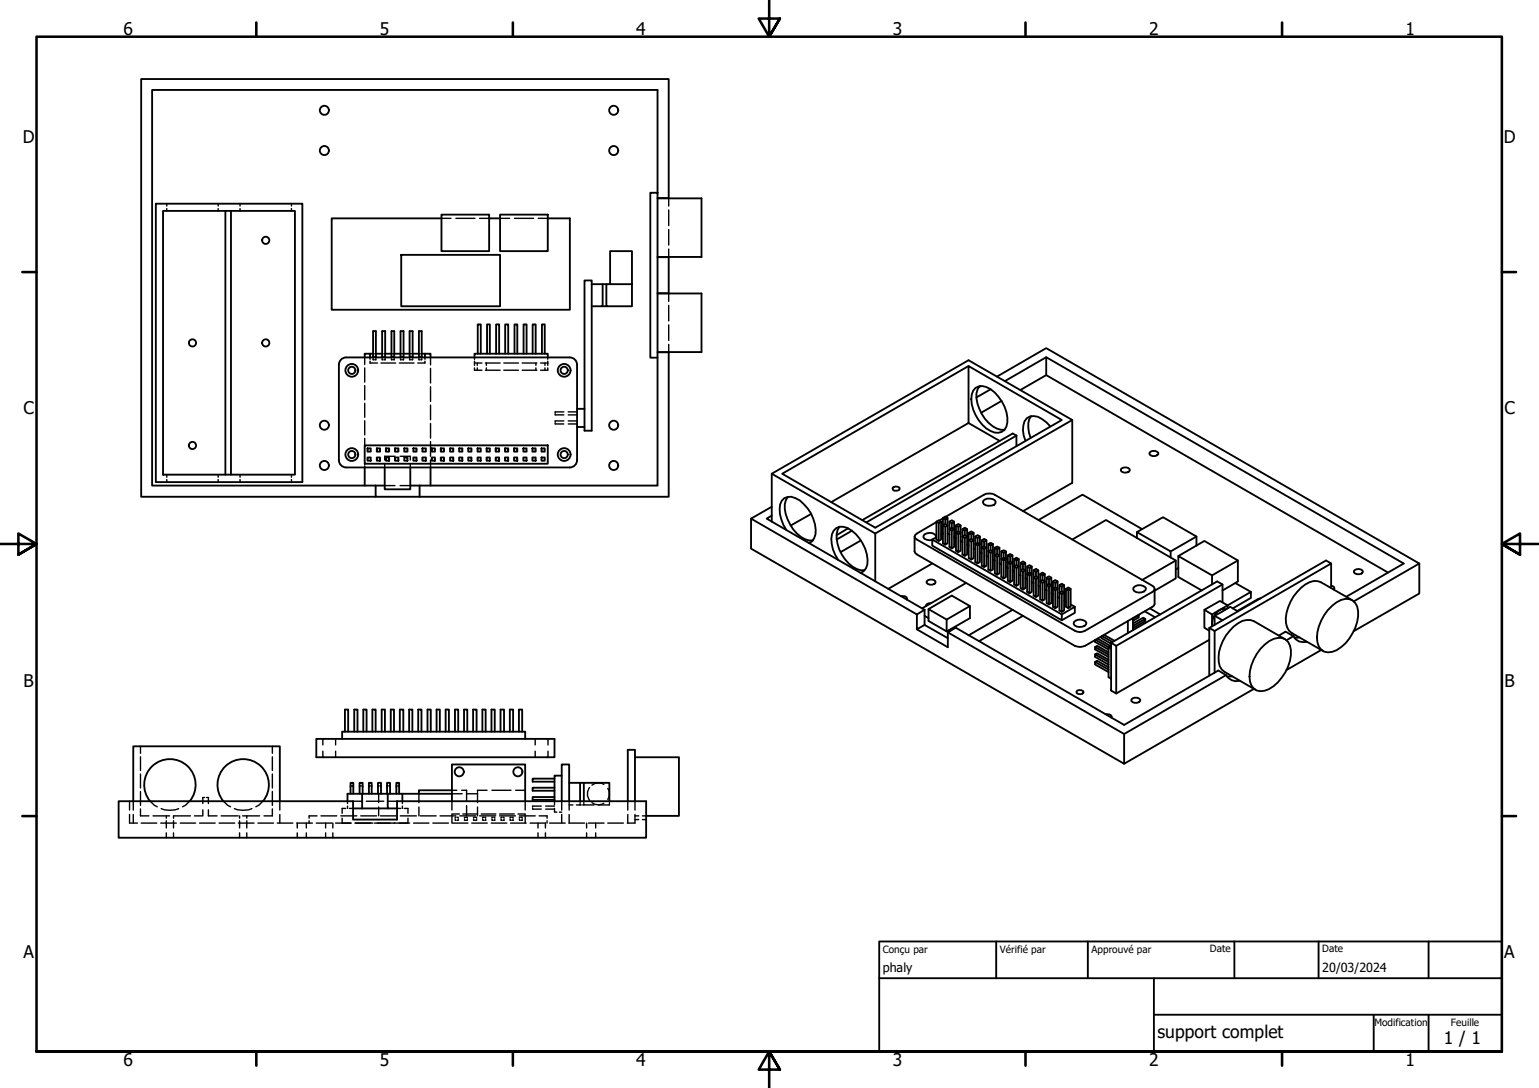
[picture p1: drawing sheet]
<svg xmlns="http://www.w3.org/2000/svg" width="420mm" height="297mm" viewBox="0 0 420 297" stroke-linecap="round" stroke-linejoin="round" font-family="sans-serif">
<defs><g id="words">
<g font-size="4.8">
<text x="33.7" y="9.6">6</text>
<text x="103.7" y="9.6">5</text>
<text x="173.7" y="9.6">4</text>
<text x="243.7" y="9.6">3</text>
<text x="313.7" y="9.6">2</text>
<text x="383.7" y="9.6">1</text>
<text x="6.2" y="38.9">D</text>
<text x="410.5" y="38.9">D</text>
<text x="6.4" y="113.1">C</text>
<text x="410.7" y="113.1">C</text>
<text x="6.4" y="187.4">B</text>
<text x="410.7" y="187.4">B</text>
<text x="6.4" y="261.7">A</text>
<text x="410.7" y="261.7">A</text>
<text x="316" y="283.4">support complet</text>
<text x="394.2" y="285">1 / 1</text>
<text x="33.7" y="290.9">6</text>
<text x="103.7" y="290.9">5</text>
<text x="173.7" y="290.9">4</text>
<text x="243.7" y="290.9">3</text>
<text x="313.7" y="290.9">2</text>
<text x="383.7" y="290.9">1</text>
</g>
<g font-size="3.4">
<text x="241" y="265.4">phaly</text>
<text x="361" y="265.5">20/03/2024</text>
</g>
<g font-size="2.7">
<text x="241" y="260.1">Conçu par</text>
<text x="273" y="260.3">Vérifié par</text>
<text x="298" y="260.3">Approuvé par</text>
<text x="330.3" y="260">Date</text>
<text x="361" y="260">Date</text>
<text x="375.2" y="280.1">Modification</text>
<text x="396.1" y="280.1">Feuille</text>
</g>
</g></defs>
<g fill="none" stroke="#000" stroke-width=".38">
<path d="M45.5 55.6v.6M45.5 56.9v.7M59.6 55.6v.6M59.6 56.9v.7M65.5 55.6v.6M65.5 56.9v.7M79.6 55.6v.6M79.6 56.9v.7M120.5 59.6h2.6M124.5 59.6h5.2M130.9 59.6h2.6M136.5 59.6h2.6"/>
<path d="M140.5 59.6h5.2M146.9 59.6h2.6M182.6 54.2v2M182.6 57.3v4.3M182.6 62.7v4.2M182.6 68v2.2M99.6 97.6v1.9M101 97.6v.5M101 98.6v.5h2.1M101.9 97.4h.2M101.9 98v.2h.2M101.9 97.6v.2"/>
<path d="M101.9 96.6h.2M102.4 97.4h.2M102.4 96.6h.2M102.6 98v.2h-.2M102.6 97.6v.2M104 99.1h4M104.3 97.4h.3M104.3 98v.2h.3M104.3 97.6v.2M104.3 96.6h.3M104.9 97.4h.3M104.9 96.6h.3"/>
<path d="M105.2 98v.2h-.3M105.2 97.6v.2M106.9 97.4h.2M106.9 98v.2h.2M106.9 97.6v.2M106.9 96.6h.2M107.4 97.4h.2M107.4 96.6h.2M107.6 98v.2h-.2M107.6 97.6v.2M109 99.1h4M109.3 97.4h.3"/>
<path d="M109.3 98v.2h.3M109.3 97.6v.2M109.3 96.6h.3M109.9 97.4h.3M109.9 96.6h.3M110.2 98v.2h-.3M110.2 97.6v.2M111.8 97.4h.3M111.8 98v.2h.3M111.8 97.6v.2M111.8 96.6h.3M112.4 97.4h.2"/>
<path d="M112.4 96.6h.2M112.6 98v.2h-.2M112.6 97.6v.2M114.4 97.4h.2M114.4 97.6v.2M114.4 98v.2h.2M114.4 96.6h.2M114.9 97.4h.2M114.9 96.6h.2M115.1 97.6v.2M115.1 98v.2h-.2M116 97.6v.5"/>
<path d="M116 98.6v.5h-2M117.5 97.6v2M129.5 99.1h2.1M129.5 97.6v.5M129.5 98.6v1.1M130.3 99.1v.6M132.5 99.1h4M132.8 99.1v.6M137.5 99.1h4M142.6 99.1h4M146.3 99.1v.6M147.6 99.1h1.9"/>
<path d="M148.8 99.1v.6M149.5 97.6v.5M149.5 98.6v1.1M182.6 80.1v2.2M182.6 83.4v4.2M182.6 88.7v4.2M182.6 94v2.1M99.6 100.4v3.9M99.6 105.3v3.8M99.6 110.1v3.8M99.6 114.9v3.8M99.6 119.7v1.9"/>
<path d="M117.5 100.6v4M117.5 105.6v4M117.5 110.6v4M117.5 115.6v4M129.5 100.4v.7h2.1M130.3 100.4v.7M132.5 101.1h4M132.8 100.4v.7M137.5 101.1h4M142.6 101.1h4M146.3 100.4v.7M148.8 100.4v.7"/>
<path d="M149.5 100.4v.7h-1.9M151.6 113v.3h2.3M151.6 115.5v.2h2.3M153.9 112.4h-2.3v.3M153.9 114.9h-2.3v.3M155.1 112.4h2.4M155.1 113.3h2.4M155.1 114.9h2.4M155.1 115.7h2.4M45.5 129.6v.7M45.5 130.9v.7M59.6 129.6v.7"/>
<path d="M59.6 130.9v.7M65.5 129.6v.7M65.5 130.9v.7M79.6 129.6v.7M79.6 130.9v.7M99.6 126.6v.3M99.6 127.2v.4M105 126.6v1M105 132.6h2.8M107.8 124.6h-2.8v1M109.2 124.6h2.8v1M109.2 132.6h2.8"/>
<path d="M112 126.6v1M117.5 120.6v4M117.5 125.6v2M35.4 218.7v2.5M36.4 218.7v2.5M38.4 203.8v1.9M38.4 206.6v3.8M38.4 211.3v3.8M38.4 216.1v3.8M41 218.7l1.1 1.1 .8 .5M51.8 218.7l-1.1 1.1-.9 .5M55.9 217.7h-.5v1.7"/>
<path d="M56.4 217.7h.5v1.7M61 218.7l1.1 1.1 .8 .5M71.8 218.7l-1.1 1.1-.9 .5M74.4 203.8v1.9M74.4 206.6v3.8M74.4 211.3v3.8M74.4 216.1v3.8M76.4 218.7v2.5M88.1 201.7v1.7M88.1 205.1v1.6M91.6 201.7v1.7M91.6 205.1v1.6"/>
<path d="M94.9 218.7v.7M95.7 214.6h.2M96.2 214.6h.3M96.4 218.7h2.4M98.2 214.6h.2M98.7 214.6h.3M100 218.7h4.8M100.7 214.6h.3M101.2 214.6h.3M103.2 214.6h.2M103.4 216.7v2.4M103.7 214.6h.3"/>
<path d="M105.7 214.6h.3M106 218.7h2.4M106.2 214.6h.3M108.2 214.6h.3M108.7 214.6h.3M109.9 218.7v.7M114.4 216.7v2.4M123.4 215.8h1.3M123.4 216.7h2.8M123.4 218.7v2.5M126 215.8h1.4v2.8M127.4 219.9v2.8"/>
<path d="M127.6 216.7h2.8M130.4 216.4v2.7M133 215.8h-2.6v.3M134.3 215.8h5.2M140.8 215.8h2.6M143.4 218.7v2.5M146.1 201.7v1.7M146.1 205.1v1.6M149.6 201.7v1.7M149.6 205.1v1.6M151.4 218.7v1.1M153.4 218.7v2.5"/>
<path d="M155.4 219.8h1M155.4 218.7v2.5M157.4 219.8h1.3M158.4 218.7v.4M158.4 219.4v.4M159.1 219.8h.3M159.4 219.4v.4h2.8M159.4 218.7v.4M161 215a2.75 2.75 0 0 0 0 3.5M161.6 219.1a2.72 2.72 0 0 0 3.2 .2M164.8 214.2a2.72 2.72 0 0 0-3.2 .2M165.9 215.3a2.73 2.73 0 0 1 0 2.9"/>
<path d="M166.4 219.4v.4h-2.8M166.4 218.7v.4M171.4 218.7v2.5M173.4 218.7v2.5M35.4 222.4v2.3h2.1M36.4 222.4v2.3M38.4 220.8v1.9h2.2M38.5 224.7h4.3M41.8 222.7h4.5M43.9 224.7h4.2M44 220.8a6.6 6.6 0 0 0 4.8 0M45.4 222.7v.7"/>
<path d="M45.4 224.1v1.9M45.4 227.4v1.3M47.4 222.7v.7M47.4 224.1v1.9M47.4 227.4v1.3M47.4 222.7h4.6M49.2 224.7h4.2M54.5 224.7h4.2M55.4 221.1v1.6h-2.3M56.9 221.1v1.6h2.3M59.8 224.7h4.3M60.4 222.7h4.6"/>
<path d="M64 220.8a6.6 6.6 0 0 0 4.8 0M65.1 224.7h4.2M65.4 222.7v.7M65.4 224.1v1.9M65.4 227.4v1.3M66.2 222.7h4.7M67.4 222.7v.7M67.4 224.1v1.9M67.4 227.4v1.3M70.4 224.7h4.3M74.4 220.8v1.9h-2.3M75.7 224.7h4.2"/>
<path d="M76.4 222.4v2.3M81 224.7h4.3M81.2 224.7v1.3M81.2 227.4v1.3M83.6 224.7v1.3M83.6 227.4v1.3M84.4 224.1v.6M86.4 224.7h4.2M86.6 222.7h-2.2v.7M87.6 222.7h4.3M88.9 224.7v1.3M88.9 227.4v1.3"/>
<path d="M90.9 224.7v1.3M90.9 227.4v1.3M91.6 224.7h4.3M93 222.7h4.4M93.4 223.4v1.3M94.4 220.7h-1v1.3M94.9 220.1v.6M95.4 220.7h1M97 224.7h4.8M98.5 222.7h4.3M102.2 224.7h9.6M103.4 220.3v2.4"/>
<path d="M103.9 222.7h4.3M108.4 220.7h1M109.3 222.7h4.4M109.9 220.1v.6M110.4 220.7h1v1.3M111.4 223.4v1.3h-2.4M112.9 224.7h4.2M114.4 220.3v2.4M114.7 222.7h4.4M118.2 224.7h4.2M120.1 222.7h4.4M123.4 222.2h2"/>
<path d="M123.4 222.4v2.3M123.5 224.7h4.3M124.3 223.7v.3h.2M124.5 223.1h-.2v.3M124.8 223.1h.3v.3M125.1 223.7v.3h-.3M125.5 222.7h4.4M126.4 222.2h4M126.8 223.7v.3h.3M127.1 223.1h-.3v.3M127.3 223.1h.3v.3M127.6 223.7v.3h-.3"/>
<path d="M128.8 224.7h4.2M129.3 223.7v.3h.2M129.5 223.1h-.2v.3M129.8 223.1h.3v.3M130.1 223.7v.3h-.3M130.4 220.3v2.4M130.9 222.7h4.4M131.4 222.2h4M131.8 223.7v.3h.3M132.1 223.1h-.3v.3M132.3 223.1h.3v.3M132.6 223.7v.3h-.3"/>
<path d="M134.1 224.7h4.3M134.3 223.7v.3h.3M134.6 223.1h-.3v.3M134.8 223.1h.3v.3M135.1 223.7v.3h-.3M136.4 222.7h4.3M136.4 222.2h4M136.8 223.7v.3h.2M137 223.1h-.2v.3M137.3 223.1h.3v.3M137.6 223.7v.3h-.3M139.3 223.7v.3h.3"/>
<path d="M139.4 224.7h4.2M139.6 223.1h-.3v.3M139.8 223.1h.3v.3M140.1 223.7v.3h-.3M141.4 222.2h2M141.8 223.7v.3h.2M141.8 222.7h4.3M142 223.1h-.2v.3M142.3 223.1h.3v.3M142.6 223.7v.3h-.3M143.4 222.4v2.3M144.7 224.7h4.3"/>
<path d="M145.4 220.6v.3h2.4M146.9 224.7v1.3M146.9 227.4v1.3M147.2 222.7h2.2v.7M147.8 220.1h-2.4v.2M148.9 224.7v1.3M148.9 227.4v1.3M149 220.1h2.4M149 220.9h2.4M149.4 224.1v.6M150.1 224.7h4.2M151.4 220.7v1h.6"/>
<path d="M152.7 221.7h.7M153.4 222.4v2.3M155.3 224.7h4.3M155.4 222.4v2.3M160.1 224.7v1.3M160.1 227.4v1.3M160.7 224.7h4.2M162.6 224.7v1.3M162.6 227.4v1.3M165.9 224.7h4.3M171.4 222.4v2.3M173.4 222.4v2.3h-2.1"/>
<path d="M173.4 223.8h1M173.4 222.7h1M175.4 223.8h1M175.4 222.7h1"/>
</g>
<!-- layer: Visible (ISO) -->
<g fill="none" stroke="#000" stroke-width=".51">
<path d="M42.5 55.6h40v76h-40zM44.5 57.6h36v72h-36zM61.5 57.6v72M63.1 57.6v72M120.5 58.6h13v10h-13zM120.5 59.6h-29.9v25h65v-25h-6.1M133.5 59.6h3M136.5 58.6h13v10h-13zM177.5 52.6h2v45h-2zM179.5 52.6v-28h-138v108h61.1M179.5 54.1h3.1M179.5 54.2h12v16h-12"/>
<path d="M182.6 54.1v-32.5h-144.1v114h64.1M182.6 54.1v.1M109.5 69.6h27v14h-27zM159.6 76.6h1.9v41h-1.9zM161.5 77.6h3v6h-3M164.5 77.6h1M166.6 77.6v-9h5.9v9h-7v6h7v-6M179.5 70.2h3.1M182.6 70.2v9.9M92.5 99.6v26M101 96.6v1M101.9 96.6h-2.3v1"/>
<path d="M101.9 97.6v-7.2h.7v7.2M102.6 96.6h1.7M104.3 97.6v-7.2h.9v7.2M105.2 96.6h1.7M106.9 97.6v-7.2h.7v7.2M107.6 96.6h1.7M109.3 97.6v-7.2h.9v7.2M110.2 96.6h1.6M111.8 97.6v-7.2h.8v7.2M112.6 96.6h1.8M114.4 97.6v-7.2h.7v7.2M115.1 96.6h.9v1"/>
<path d="M116 96.6h1.5v1M129.5 97.6v-1h20v1M130.4 96.6v-8h.9v8M133 96.6v-8h.7v8M135.4 96.6v-8h.9v8M137.9 96.6v-8h.8v8M140.5 96.6v-8h.7v8M142.9 96.6v-8h.9v8M145.4 96.6v-8h.8v8M148 96.6v-8h.7v8M157.5 99.6a2 2 0 0 0-1.9-2h-61.1a2 2 0 0 0-2 2M157.5 99.6v26"/>
<path d="M164.5 83.6h1M179.5 97.6v35h-64.9M179.5 96.2h3.1M179.5 80.1h3.1M179.5 80.1h12v16h-12M182.6 96.2v39.4h-68M182.6 96.1v.1M264.4 99.9l-50.8 29.4 25.4 14.8 50.9-29.4-25.5-14.8v15.6M285.6 97.5v4.9M157.5 111.6h2.1M157.5 116.6h2.1M264.4 115.5l8.5 4.9"/>
<path d="M264.4 115.5l-37.5 21.6M266.3 105.9a3.5 3.5 0 0 1 4.1 .3 10.1 10.1 0 0 1 4.4 10.2 2.82 2.82 0 0 1-4.4 1.3 10.4 10.4 0 0 1-5.1-10l.4-1zM267.4 105.5a4.9 4.9 0 0 0-.6 4.6 9.9 9.9 0 0 0 6.4 7.2h1.1M267.7 105.4l-.6 .3M270.4 106.3l-3.8 2.2M272.2 102.8l13.4-7.8 101.9 58.8-17.9 10.4M273.4 109.5l-5.6 3.2M274.3 104.1l11.3-6.6 97.6 56.3-15.7 9.1M277.5 118.9l-41 23.7M277.5 118.9v2.9M277.5 118.9l-1-.6-41 23.7M278.6 106.5l7-4.1 93.4 53.9"/>
<path d="M281.5 113.6a5.9 5.9 0 0 0-.1 6M286.8 116.4a7.3 7.3 0 0 0-4.6-2.8 2.59 2.59 0 0 0-2.8 2.5l-.1 1.3 .2 1.5 .5 1.5M292.7 114.7l-53.7 31-28.3-16.4M92.5 125.6a2 2 0 0 0 2.1 2h60.9a2 2 0 0 0 2-2M99.6 121.6h49.9v5h-49.9zM99.6 127.6v5M100.3 124.9h.9v.9h-.9zM100.3 122.4h.9v.9h-.9zM102.6 132.6v3h12M102.6 132.6h2.4M102.9 124.9h.9v.9h-.9zM102.9 122.4h.9v.9h-.9z"/>
<path d="M105 127.6v6h7v-6M105.3 122.4h.9v.9h-.9zM105.3 124.9h.9v.9h-.9zM107.8 122.4h1v.9h-1zM107.8 124.9h1v.9h-1zM110.4 124.9h.9v.9h-.9zM110.4 122.4h.9v.9h-.9zM112 132.6h2.6M112.8 124.9h.9v.9h-.9zM112.8 122.4h.9v.9h-.9zM114.6 132.6v3M115.3 124.9h1v.9h-1z"/>
<path d="M115.3 122.4h1v.9h-1zM117.5 127.6v5M117.9 124.9h.8v.9h-.8zM117.9 122.4h.8v.9h-.8zM120.3 124.9h.9v.9h-.9zM120.3 122.4h.9v.9h-.9zM122.9 124.9h.9v.9h-.9zM122.9 122.4h.9v.9h-.9zM125.3 124.9h.9v.9h-.9zM125.3 122.4h.9v.9h-.9zM127.8 124.9h.9v.9h-.9zM127.8 122.4h.9v.9h-.9z"/>
<path d="M130.4 124.9h.9v.9h-.9zM130.4 122.4h.9v.9h-.9zM132.8 122.4h.9v.9h-.9zM132.8 124.9h.9v.9h-.9zM135.3 122.4h1v.9h-1zM135.3 124.9h1v.9h-1zM137.9 122.4h.8v.9h-.8zM137.9 124.9h.8v.9h-.8zM140.3 122.4h.9v.9h-.9zM140.3 124.9h.9v.9h-.9zM142.9 122.4h.9v.9h-.9zM142.9 124.9h.9v.9h-.9z"/>
<path d="M145.4 122.4h.8v.9h-.8zM145.4 124.9h.8v.9h-.8zM147.8 122.4h.9v.9h-.9zM147.8 124.9h.9v.9h-.9zM210.7 138.4l-5.7 3.2 45.3 26.2M215.1 135.7a6.9 6.9 0 0 0 .6 7.5 7.1 7.1 0 0 0 6.2 4.4M243.9 133l1.2-.1 .5 .2v.4a1.17 1.17 0 0 1-2-.2zM268.4 136.8a2.29 2.29 0 0 1 3.4 .2 1.5 1.5 0 0 1-1.9 1.1l-1.3-.4-.2-.5zM279.3 139.6l13.4-7.8v-17.1l-28.3-16.4-53.7 31v13.1M306 128.1a1.62 1.62 0 0 1 2.4 0v.4a1.62 1.62 0 0 1-2.4 0zM313.8 123.6a1.59 1.59 0 0 1 2.4 0v.4a1.62 1.62 0 0 1-2.4 0zM205 141.6v8.2l101.9 58.7v-8.1"/>
<path d="M210.7 140.8l-1.4 .8 43.1 24.9M214.7 144.7a8.1 8.1 0 0 1-1.3-8 2.91 2.91 0 0 1 3.8-.7 10.2 10.2 0 0 1 5.4 9.9l-.4 1.1-.5 .8-.8 .5M221.4 140.3l-5.6 3.2M228.9 152.9a9.3 9.3 0 0 1-1.8-7.1 2.79 2.79 0 0 1 4.2-1.7 10.7 10.7 0 0 1 5.5 10l-.4 1.1-.6 .7-.9 .5M229.2 143.8a7.3 7.3 0 0 0 .6 7.6 7.1 7.1 0 0 0 6.2 4.3M231.5 144.3l-3.1 1.8M232.6 144.9l-4.2 2.4M235 147.6l-5.5 3.1M239 145.7v13M249.7 146.5v4l.6 .9 43.1 24.9a3.2 3.2 0 0 0 2.8 0l18.4-10.6 .6-.8v-4.1M253 158.7a1.62 1.62 0 0 1 2.4 0v.4a1.62 1.62 0 0 1-2.4 0zM254.5 147.3l35.4 20.5v1.5l-35.4-20.3z"/>
<path d="M254.5 153.8l-12 7M255.5 146.7a1.35 1.35 0 0 0-1.6-1.2 1.4 1.4 0 0 0-1.8 1.2 2.28 2.28 0 0 0 2.4 .7M255.7 142.4l.6 .4M255.7 146.7l-1.2 .6M256.9 142.4l-.6 .4v4.9l-.6-.4v-4.9l.6-.4 .6 .4v4.9l-.6 .4M257.4 141.4l.7-.4 .6 .4M257.4 141.5l-.9 .6M257.4 145.7l-.5 .2M258.1 143.1v-1.3l.6-.4v2l-.6 .4v4.9l-.7-.4v-4.9l.7-.3 .6 .3v4.9l-.6 .4M258.1 141.8l-.7-.4v2l.7 .4M258.2 141.1l10.5-6a3.4 3.4 0 0 1 2.8 0l43.6 25.2v.9l-.5 .4-18.4 10.6a2.75 2.75 0 0 1-2.8 0l-43.5-25.3-.2-.4 .6-.8 5.4-3.2M258.7 145.7l.5 .2"/>
<path d="M259.2 142.4l.6-.4 .7 .4M259.8 144.1v-1.3l.7-.4v2l-.7 .4v4.9l-.6-.4v-4.9l.6-.3 .7 .3v4.9l-.7 .4M259.8 142.8l-.6-.4v2l.6 .4M260.5 146.7l.5 .2M261 143.4l.6-.3 .7 .3M261.6 145.1v-1.3l.7-.4v2.1l-.7 .3v4.9l-.6-.3v-4.9l.6-.4 .7 .4v4.9l-.7 .3M261.6 143.8l-.6-.4v2.1l.6 .3M262.3 147.7l.5 .2M262.8 144.4l.6-.3 .6 .3M263.4 146.1v-1.3l.6-.4v2.1l-.6 .4v4.9l-.6-.4v-4.9l.6-.4 .6 .4v4.9l-.6 .4M263.4 144.8l-.6-.4v2.1l.6 .4M263.7 159.2l-12 6.9"/>
<path d="M264 148.7l.5 .3M264.5 145.5l.7-.4 .6 .4M265.2 147.1v-1.3l.6-.3v2l-.6 .4v4.9l-.7-.4v-4.9l.7-.4 .6 .4v4.9l-.6 .4M265.2 145.8l-.7-.3v2l.7 .4M265.8 149.7l.5 .3M266.3 146.5l.6-.4 .6 .4M266.9 148.2v-1.3l.6-.4v2l-.6 .4v4.9l-.6-.3v-5l.6-.3 .6 .3v5l-.6 .3M266.9 146.9l-.6-.4v2l.6 .4M267.5 150.7l.5 .4M268 147.5l.7-.4 .6 .4M268.7 149.2v-1.3l.6-.4v2l-.6 .4v4.9l-.7-.3v-5l.7-.3 .6 .3v5l-.6 .3M268.7 147.9l-.7-.4v2l.7 .4"/>
<path d="M269.3 151.8l.5 .3M269.8 148.5l.6-.3 .7 .3M270.4 150.2v-1.3l.7-.4v2l-.7 .4v4.9l-.6-.3v-5l.6-.3 .7 .3v5l-.7 .3M270.4 148.9l-.6-.4v2l.6 .4M271.1 152.8l.5 .3M271.6 149.5l.6-.3 .7 .3M272.2 151.2v-1.3l.7-.4v2.1l-.7 .3v5l-.6-.4v-4.9l.6-.4 .7 .4v4.9l-.7 .4M272.2 149.9l-.6-.4v2.1l.6 .3M272.9 153.8l.5 .3M273.4 150.5l.6-.3 .6 .3M274 152.3v-1.4l.6-.4v2.1l-.6 .4v4.9l-.6-.4v-4.9l.6-.3 .6 .3v4.9l-.6 .4M274 150.9l-.6-.4v2.1l.6 .4"/>
<path d="M274.6 154.8l.5 .3M275.1 151.6l.7-.4 .6 .4M275.8 153.3v-1.4l.6-.3v2.1l-.6 .3v4.9l-.7-.4v-4.8l.7-.4 .6 .4v4.8l-.6 .4M275.8 151.9l-.7-.3v2.1l.7 .3M276.4 155.8l.5 .3M276.9 152.6l.6-.3 .6 .3M277.5 154.3v-1.3l.6-.4v2.1l-.6 .4v4.8l-.6-.3v-4.9l.6-.4 .6 .4v4.9l-.6 .3M277.5 153l-.6-.4v2.1l.6 .4M278.1 156.9l.5 .2M278.6 153.7l.7-.4 .6 .4M279.3 155.3v-1.3l.6-.3v2l-.6 .4v4.9l-.7-.4v-4.9l.7-.4 .6 .4v4.9l-.6 .4M279.3 154l-.7-.3v2l.7 .4"/>
<path d="M279.9 157.9l.5 .3M280.4 154.7l.7-.4 .6 .4M281.1 156.3v-1.2l.6-.4v2l-.6 .4v4.9l-.7-.4v-4.9l.7-.4 .6 .4v4.9l-.6 .4M281.1 155.1l-.7-.4v2l.7 .4M281.7 158.9l.5 .3M282.2 155.7l.6-.4 .7 .4M282.8 157.3v-1.2l.7-.4v2l-.7 .4v4.9l-.6-.4v-4.9l.6-.4 .7 .4v4.9l-.7 .4M282.8 156.1l-.6-.4v2l.6 .4M283.5 159.9l.5 .3M283.5 142l12-6.9 16.3 9.3M284 156.7l.6-.4 .6 .4M284.6 158.4v-1.3l.6-.4v2l-.6 .4v4.9l-.6-.4v-4.9l.6-.3 .6 .3v4.9l-.6 .4"/>
<path d="M284.6 157.1l-.6-.4v2l.6 .4M285.8 157.7l.6-.4 .6 .4M286.4 159.4v-1.3l.6-.4v2.1l-.6 .3v4.9l-.6-.4v-4.8l.6-.4 .6 .4v4.8l-.6 .4M286.4 158.1l-.6-.4v2.1l.6 .3M287.5 158.7l.6-.3 .6 .3M288.1 159.1l-.6-.4v2.1l.6 .3M289.2 159.8l.7-.4 .6 .4M292.7 147.3l9.2-5.3 19.1 11M310.4 146.9v-1.6l9.2 5.2v1.7M310.4 145.3l7.1-4.1 9.1 5.3v2.5M311.8 158.4l9.2-5.4v4.9l-5.8 3.4M321.7 151.8l7.1-4.1 9.1 5.3v5.7l-4.1 2.5"/>
<path d="M321.7 155.1l-.7 .4M326.6 146.5l-7 4M330.9 159.6v-2.5l-9.2-5.3v5.7l6.4 3.7M333.8 159.6l-29.1 16.7M337.2 159.2l4.3 2.4M337.9 153l-7 4.1M363.4 159.9l.8 .4-.1 .7M363.4 153.8v6.7M369.6 155.9a1.62 1.62 0 0 1 2.4 0v.4a1.62 1.62 0 0 1-2.4 0zM387.5 153.8v8.2l-17.9 10.3M245.9 162.7a1.14 1.14 0 0 1 1.7 1M250.3 167.8v4l2.1-1.2 6.4 3.6"/>
<path d="M250.3 171.8l8.5 4.9v-4.1M252.4 166.5l-2.1 1.3M252.4 166.5v4.1M252.4 168.1l1.1 .7M253.5 166.3l6.3-3.7 5 2.9v3.3l-5.7 3.2M254.1 164.7a.88 .88 0 0 0-1.2 .7M258.8 172.6l48.1 27.8 27.8-16.1M258.8 172.6l2.1-1.2 46 26.5 25.7-14.8 2.1 1.2M259.1 172l.4 .2M259.1 172l-.7 .4M264.8 165.5l-6.4 3.6v3.3l-4.9-2.9v-3.2l4.9 2.8M276.5 166.5l-12.1 7"/>
<path d="M279.3 168.1l-12 7M285.2 161l.6 .2M287 162l.5 .2M288.1 160.4v-1.3l.6-.4v2.1l-.6 .3v4.9l-.6-.3v-4.9l.6-.4 .6 .4v4.9l-.6 .3M288.7 163l.5 .2M289.9 160.1l-.7-.3v2l.7-.3 .6 .3v-2l-.6 .3v1.4M289.9 162.2l.6-.4v4.9l-.6 .4zM289.9 162.2l-.7-.4v4.9l.7 .4M289.9 167.8l3.5-2.1v1.6l-3.5 2M290.5 164l.5 .3M291 160.8l.7-.4 .6 .4M291.7 161.1l.6-.3v4.9l-.6 .3z"/>
<path d="M291.7 161.1l-.7-.3v4.9l.7 .3M292.3 165l1.1 .7M293.2 169.8a2.24 2.24 0 0 1 3.4 .2 1.99 1.99 0 0 1-3.5 .3zM299 178.7v.6l3.6 2.2M299 174.7v.5l3.6 2.1M299 176.6v.7l3.6 2.1M299.1 174.7l3.5 2v8.2l.7 .4M299.7 174.4l3.5 2M300.7 173.7v.5l2.6 1.6M300.9 173.7l2.8 1.5M301.4 173.3l2.8 1.6M302.6 178.1l-3.1-1.8-.5 .3 3.6 2.1"/>
<path d="M303.3 176.3l-.7 .4 .7 .4M303.3 175.5l1.4 .8v13l-1.4-.8zM307.9 169.5v3.3M309.3 170.9l3.4-1.9v.6l-3.4 1.9M309.3 168.8l1.6-.9v.7l-1.6 .9M309.3 168.8v3.2M309.4 160.5a2.24 2.24 0 0 1 3.5 .1 1.99 1.99 0 0 1-3.5 .3zM310.8 167.9h.1M312.5 166.9l2.8 1.6M312.7 169l-.6-.4-2.8 1.6M313.9 166.1l2.8 1.7M328.8 166.5v4.9l1.3 .8"/>
<path d="M330.1 171.4v13.1M330.1 174.7l-25.4 14.6M330.9 170.2l.1 .7M330.9 170.2v.8M331.6 172.3l31.8-18.5-1.4-.8-31.9 18.4 1.5 .9v11.4M331.6 168.1l2.2 1.2M333.8 164.5v-4.9l-1.5-.9-29 16.8M334.6 166.4a2.16 2.16 0 0 0-2.8 1.3l-.5 .8-.4 1.7M335.2 166.1v-.8l-4.3 2.5v2.4M336.5 166.1l5-2.9v-1.6l-6.3 3.7-2.1-1.2-4.3 2.4 2.1 1.3M337.9 166.9l-2-1.2-4.3 2.4v2.5M344.1 177.2a7.1 7.1 0 0 1 5.8-3 3.3 3.3 0 0 1 2.5 3.3 11.7 11.7 0 0 1-7.2 11.1 3.3 3.3 0 0 1-4.1-3.9 12.3 12.3 0 0 1 3-7.5z"/>
<path d="M344.1 163.4l-.6 .1-5.7 3.3M349.1 173.5l1.9-1 2.1 1.2M350.8 174.5l-8.5-4.9a4.3 4.3 0 0 0-4.3 .6 11.9 11.9 0 0 0-5.3 10.6l.3 1.1 .6 .9 .7 .6 8.5 4.9M353.1 173.7a3.1 3.1 0 0 0 3.8 1.5M353.1 173.7l-1.9 1.1M354.8 174l-1.4 .1M360.7 177.5l-9.5 5.4M363.7 165.4a5 5 0 0 1 5.6-1.5 4.3 4.3 0 0 1 1.5 4.4 11.8 11.8 0 0 1-7.1 9.7 3 3 0 0 1-4-2.6 11.6 11.6 0 0 1 4-10zM369.2 163.9l-8.5-4.9a4 4 0 0 0-4.3 .6 12.3 12.3 0 0 0-5.3 10.6l.8 2 .8 .6 8.5 4.9M94.2 199.8v-6.1h.9v6.1M96.7 199.8v-6.1h.9v6.1M99.2 199.8v-6.1h.9v6.1"/>
<path d="M101.7 199.8v-6.1h.9v6.1M104.2 199.8v-6.1h.9v6.1M106.7 199.8v-6.1h.9v6.1M109.2 199.8v-6.1h.9v6.1M111.7 199.8v-6.1h.9v6.1M114.2 199.8v-6.1h.9v6.1M116.7 199.8v-6.1h.9v6.1M119.2 199.8v-6.1h.9v6.1M121.7 199.8v-6.1h.9v6.1M124.2 199.8v-6.1h.9v6.1M126.7 199.8v-6.1h.9v6.1M129.2 199.8v-6.1h.9v6.1"/>
<path d="M131.7 199.8v-6.1h.9v6.1M134.2 199.8v-6.1h.9v6.1M136.7 199.8v-6.1h.9v6.1M139.2 199.8v-6.1h.9v6.1M141.7 199.8v-6.1h.9v6.1M294.1 188.5a1.2 1.2 0 0 1 1.7 .5 1.29 1.29 0 0 1-1.9 .2v-.4zM299 180.7l.5-.3 3.1 1.8M301.8 195a1.46 1.46 0 0 1 1.7 .6l-.1 .3M302.6 180.1l-3.1-1.7-.5 .3 3.6 2.1M302.6 182.8l-3.6-2.1v.7l3.6 2.1M309.2 190.7a1.69 1.69 0 0 1 2.1 .3v.4a1.62 1.62 0 0 1-2.4 0v-.4zM334.7 184.3a3.3 3.3 0 0 0 3.8 1.6"/>
<path d="M336.4 184.6l-1.4 .1M342.3 188.1l-35.4 20.4M32.4 218.7h64v5.1h12v-5.1h68v10h-144zM36.4 218.7v-14.9h40v14.9M41 218.8a7 7 0 0 1 .6-9.6 7 7 0 0 1 9.6 0 7 7 0 0 1 .6 9.6M61 218.8a7 7 0 0 1 .6-9.6 7 7 0 0 1 9.6 0 7 7 0 0 1 .6 9.6M86.4 201.7h65v5h-65zM93.4 201.7v-1.9h50v1.9M95.7 216.7v-3h.8v3M98.2 216.7v-3h.8v3M98.9 216.7h-4v2M100.7 216.7v-3h.8v3"/>
<path d="M103.2 216.7v-3h.8v3M105.7 216.7v-3h.8v3M105.9 216.7v4h2.5M105.9 216.7h-7v4M105.9 216.7h17.5M108.2 216.7v-3h.8v3M109.9 216.7v2M123.4 215.8h-9v.9M123.4 218.7v-10h20v10M151.4 217.6h-6v.8h6M151.4 212.6h-6v.8h6M151.4 215.1h-6v.8h6"/>
<path d="M153.4 211.8h-2v6.9M153.4 218.7v-10h2v10M155.4 213.7h3v5M158.4 213.7h1M159.4 213.7v5M159.4 213.7h7v5M171.4 218.7v-14h2v14M173.4 206.7h12v16h-9M96.4 220.7h9.5"/>
<circle cx="88.6" cy="30.1" r="1.24"/>
<circle cx="167.5" cy="30.1" r="1.24"/>
<circle cx="88.6" cy="41.1" r="1.24"/>
<circle cx="167.5" cy="41.1" r="1.24"/>
<circle cx="72.5" cy="65.6" r=".98"/>
<circle cx="52.5" cy="93.6" r=".98"/>
<circle cx="72.5" cy="93.6" r=".98"/>
<circle cx="88.6" cy="116.1" r="1.24"/>
<circle cx="96" cy="101.1" r="1.75"/>
<circle cx="96" cy="101.1" r=".98"/>
<circle cx="154" cy="101.1" r="1.75"/>
<circle cx="154" cy="101.1" r=".98"/>
<circle cx="167.5" cy="116.1" r="1.24"/>
<circle cx="52.5" cy="121.6" r=".98"/>
<circle cx="88.6" cy="127.1" r="1.24"/>
<circle cx="96" cy="124.1" r="1.75"/>
<circle cx="96" cy="124.1" r=".98"/>
<circle cx="154" cy="124.1" r="1.75"/>
<circle cx="154" cy="124.1" r=".98"/>
<circle cx="167.5" cy="127.1" r="1.24"/>
<circle cx="125.4" cy="210.7" r="1.24"/>
<circle cx="141.4" cy="210.7" r="1.24"/>
</g>
<!-- layer: Cadre (ISO) -->
<g fill="none" stroke="#000" stroke-width=".7">
<path d="M70 6.1v3.9M140 6.1v3.9M210 0v10l-2.9-4.9h5.8l-2.9 4.9 2.9-4.9M280 6.1v3.9M350 6.1v3.9M6.1 74.3h3.9M410 74.3h3.9M0 148.5h10l-5-2.8v5.7l5-2.9-5 2.9M420 148.5h-10l5-2.8v5.7l-5-2.9 5 2.9M6.1 222.8h3.9M410 222.8h3.9M10 287.1v-277.1h400v277.1h-400h400"/>
<path d="M70 287.1v3.8M140 287.1v3.8M212.9 292l-2.9-4.9 2.9 4.9h-5.8l2.9-4.9v9.9M280 287.1v3.8M350 287.1v3.8"/>
</g>
<!-- layer: Titre (ISO) -->
<path d="M240 257h170v30.1h-170zM272 257v10.1M297 257v10.1M337 257v10.1M360 257v10.1M390 257v10.1M240 267.1h170M315 277h95M315 267.1v20M375 277v10.1M390 277v10.1" fill="none" stroke="#000" stroke-width=".51"/>
<use href="#words"/>
</svg>
